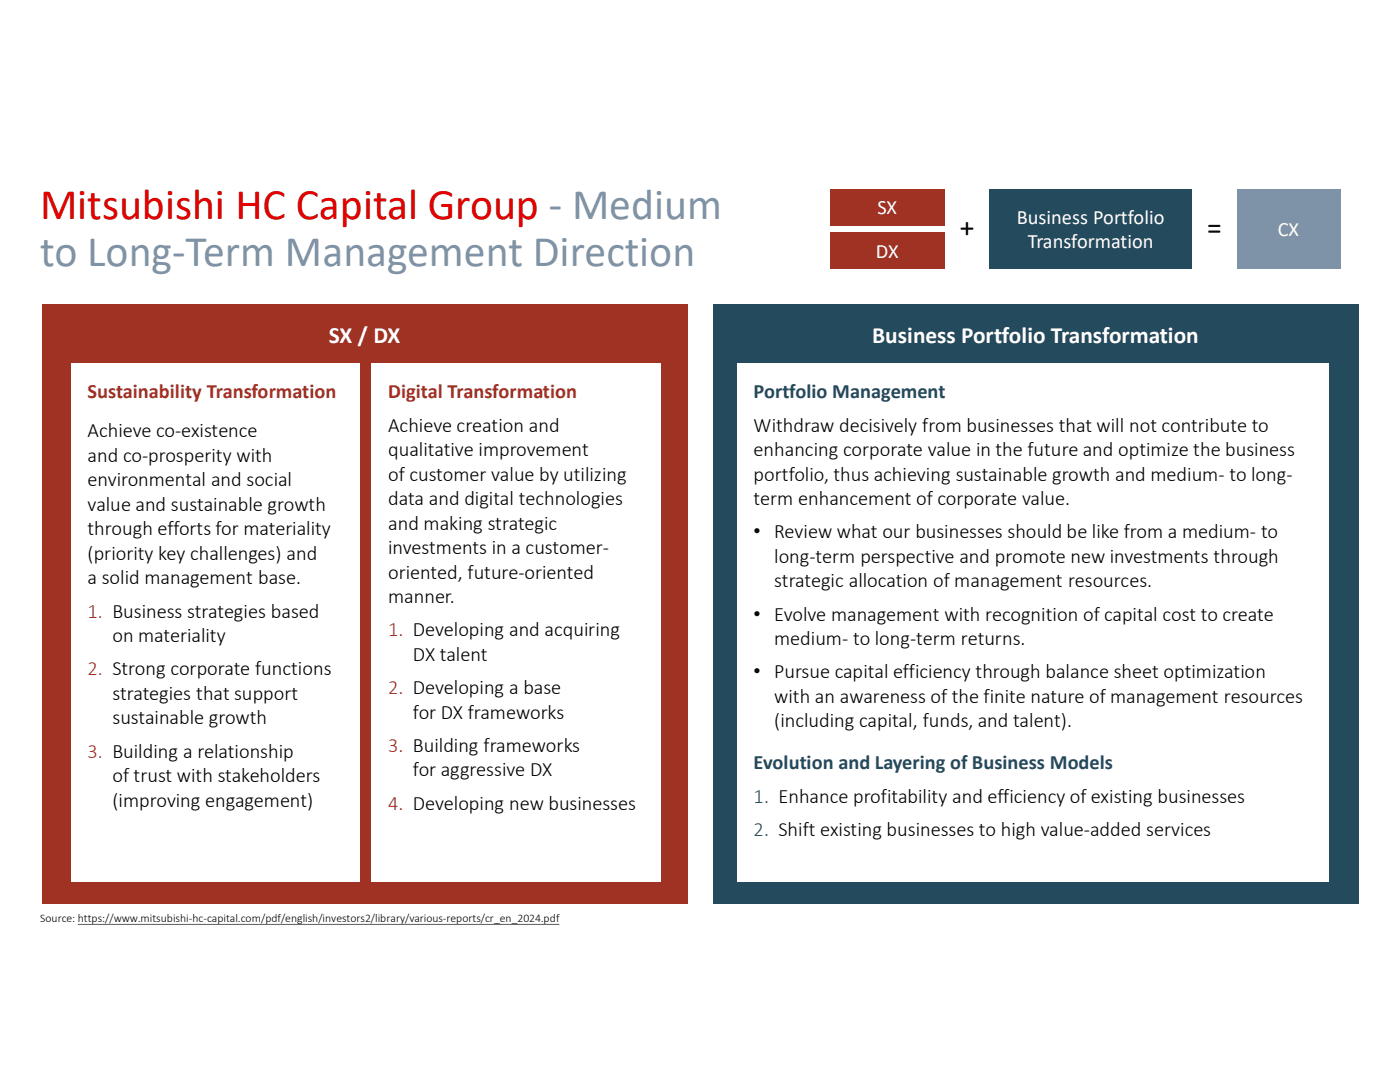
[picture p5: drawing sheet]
<svg xmlns="http://www.w3.org/2000/svg" width="279mm" height="216mm" viewBox="0 0 279 216" stroke-linecap="round" stroke-linejoin="round" font-family="sans-serif">
<defs><g id="words">
<text font-size="8.7" fill="#e60000" x="8" y="43.7">Mitsubishi HC Capital Group - Medium</text>
<text font-size="8.7" fill="#7e93a7" x="8" y="53.1">to Long-Term Management Direction</text>
<g font-size="5.8">
<text x="191.6" y="47.3">+</text>
<text x="240.9" y="47.3">=</text>
</g>
<g font-size="4.7" fill="#fff">
<text x="65.6" y="68.4">SX / DX</text>
<text x="174.1" y="68.4">Business Portfolio Transformation</text>
</g>
<g font-size="4.1" fill="#fff">
<text x="175.1" y="42.7">SX</text>
<text x="202.9" y="44.6">Business Portfolio</text>
<text x="255" y="47">CX</text>
<text x="174.8" y="51.4">DX</text>
<text x="205.1" y="49.5">Transformation</text>
</g>
<g font-size="4.1" fill="#a03223">
<text x="17.5" y="79.5">Sustainability Transformation</text>
<text x="77.5" y="79.5">Digital Transformation</text>
<text x="17.5" y="123.2">1. Business strategies based</text>
<text x="77.5" y="127">1. Developing and acquiring</text>
<text x="17.5" y="134.7">2. Strong corporate functions</text>
<text x="77.5" y="138.5">2. Developing a base</text>
<text x="17.5" y="151.2">3. Building a relationship</text>
<text x="77.5" y="150">3. Building frameworks</text>
<text x="77.5" y="161.5">4. Developing new businesses</text>
</g>
<g font-size="4.1" fill="#234a5d">
<text x="150.4" y="79.5">Portfolio Management</text>
<text x="150.4" y="153.5">Evolution and Layering of Business Models</text>
<text x="150.4" y="160.1">1. Enhance profitability and efficiency of existing businesses</text>
<text x="150.4" y="166.8">2. Shift existing businesses to high value-added services</text>
</g>
<g font-size="4.1">
<text x="17.5" y="87.2">Achieve co-existence</text>
<text x="77.5" y="86.1">Achieve creation and</text>
<text x="150.4" y="86.1">Withdraw decisively from businesses that will not contribute to</text>
<text x="17.5" y="92.2">and co-prosperity with</text>
<text x="77.5" y="91">qualitative improvement</text>
<text x="77.5" y="95.9">of customer value by utilizing</text>
<text x="150.4" y="91">enhancing corporate value in the future and optimize the business</text>
<text x="150.4" y="95.9">portfolio, thus achieving sustainable growth and medium- to long-</text>
<text x="17.5" y="97">environmental and social</text>
<text x="17.5" y="101.9">value and sustainable growth</text>
<text x="77.5" y="100.8">data and digital technologies</text>
<text x="150.4" y="100.8">term enhancement of corporate value.</text>
<text x="17.5" y="106.8">through efforts for materiality</text>
<text x="77.5" y="105.7">and making strategic</text>
<text x="150.4" y="107.4">• Review what our businesses should be like from a medium- to</text>
<text x="17.5" y="111.7">(priority key challenges) and</text>
<text x="77.5" y="110.5">investments in a customer-</text>
<text x="154.5" y="112.3">long-term perspective and promote new investments through</text>
<text x="17.5" y="116.6">a solid management base.</text>
<text x="77.5" y="115.4">oriented, future-oriented</text>
<text x="154.5" y="117.2">strategic allocation of management resources.</text>
<text x="77.5" y="120.3">manner.</text>
<text x="150.4" y="123.8">• Evolve management with recognition of capital cost to create</text>
<text x="22.4" y="128.1">on materiality</text>
<text x="82.4" y="131.9">DX talent</text>
<text x="154.5" y="128.7">medium- to long-term returns.</text>
<text x="150.4" y="135.3">• Pursue capital efficiency through balance sheet optimization</text>
<text x="22.4" y="139.7">strategies that support</text>
<text x="82.4" y="143.4">for DX frameworks</text>
<text x="154.5" y="140.2">with an awareness of the finite nature of management resources</text>
<text x="22.4" y="144.5">sustainable growth</text>
<text x="154.5" y="145.1">(including capital, funds, and talent).</text>
<text x="82.4" y="154.9">for aggressive DX</text>
<text x="22.4" y="156.1">of trust with stakeholders</text>
<text x="22.4" y="161">(improving engagement)</text>
</g>
<text font-size="2.3" x="8" y="184.1">Source: https://www.mitsubishi-hc-capital.com/pdf/english/investors2/library/various-reports/cr_en_2024.pdf</text>
</g></defs>
<g fill="#a03223">
<path d="M165.7 37.7h22.9v7.2h-22.9z"/>
<path d="M165.7 46.5h22.9v7.2h-22.9z"/>
</g>
<path d="M197.5 37.7h40.4v16h-40.4z" fill="#234a5d"/>
<path d="M246.8 37.7h20.8v16h-20.8z" fill="#7e93a7"/>
<path d="M8.3 60.7h128.9v119.7h-128.9z" fill="#a03223"/>
<path d="M142.2 60.7h128.9v119.7h-128.9z" fill="#234a5d"/>
<g fill="#fff">
<path d="M14.2 72.4h57.7v103.5h-57.7z"/>
<path d="M147.2 72.4h118v103.5h-118z"/>
<path d="M74.2 72.4h57.7v103.5h-57.7z"/>
</g>
<path d="M15.5 184.4h96.1v.1h-96.1z" fill-rule="evenodd" fill="#000"/>
<use href="#words"/>
</svg>
